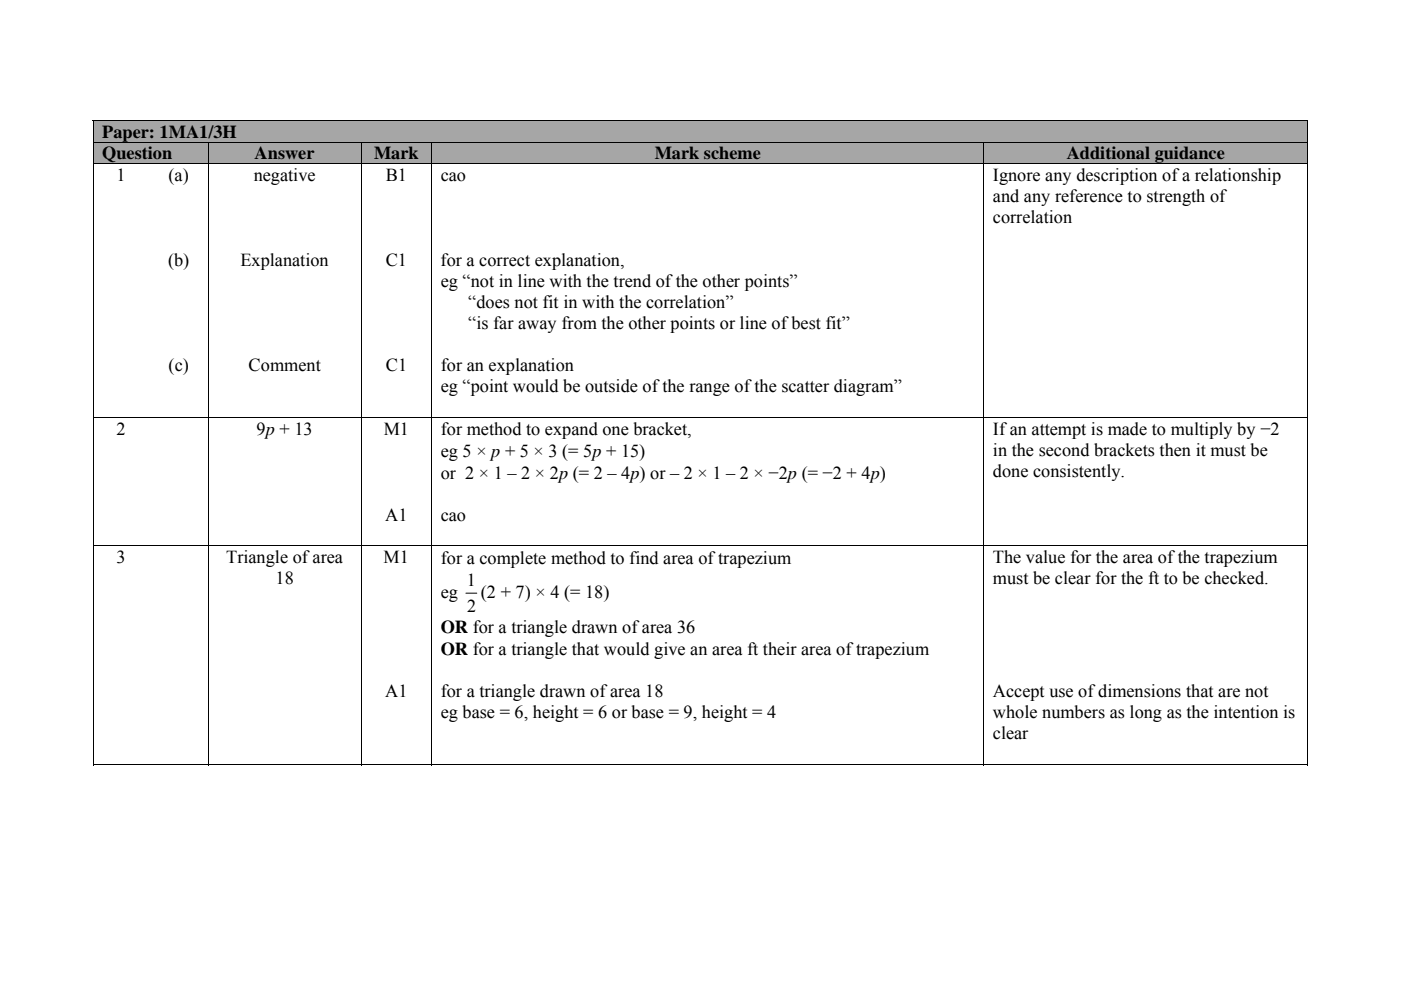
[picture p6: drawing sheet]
<svg xmlns="http://www.w3.org/2000/svg" width="297mm" height="210mm" viewBox="0 0 297 210" stroke-linecap="round" stroke-linejoin="round" font-family="sans-serif">
<defs><g id="words">
<g font-size="3.9">
<text x="21.7" y="29.2">Paper: 1MA1/3H</text>
<text x="21.7" y="33.8">Question</text>
<text x="54" y="33.8">Answer</text>
<text x="79.3" y="33.8">Mark</text>
<text x="138.8" y="33.8">Mark scheme</text>
<text x="226.2" y="33.8">Additional guidance</text>
<text x="24.7" y="38.5">1</text>
<text x="35.7" y="38.5">(a)</text>
<text x="53.8" y="38.5">negative</text>
<text x="81.8" y="38.5">B1</text>
<text x="93.4" y="38.5">cao</text>
<text x="210.5" y="38.5">Ignore any description of a relationship</text>
<text x="210.5" y="42.9">and any reference to strength of</text>
<text x="210.5" y="47.4">correlation</text>
<text x="35.6" y="56.3">(b)</text>
<text x="51" y="56.3">Explanation</text>
<text x="81.8" y="56.3">C1</text>
<text x="93.4" y="56.3">for a correct explanation,</text>
<text x="93.4" y="60.8">eg “not in line with the trend of the other points”</text>
<text x="99.3" y="65.2">“does not fit in with the correlation”</text>
<text x="99.3" y="69.7">“is far away from the other points or line of best fit”</text>
<text x="35.7" y="78.6">(c)</text>
<text x="52.7" y="78.6">Comment</text>
<text x="81.8" y="78.6">C1</text>
<text x="93.4" y="83.1">eg “point would be outside of the range of the scatter diagram”</text>
<text x="93.5" y="78.6">for an explanation</text>
<text x="24.7" y="92.2">2</text>
<text x="54.4" y="92.2">9p + 13</text>
<text x="81.4" y="92.2">M1</text>
<text x="93.4" y="92.3">for method to expand one bracket,</text>
<text x="210.5" y="92.2">If an attempt is made to multiply by −2</text>
<text x="93.4" y="96.9">eg 5 × p + 5 × 3 (= 5p + 15)</text>
<text x="93.4" y="101.5">or 2 × 1 – 2 × 2p (= 2 – 4p) or – 2 × 1 – 2 × −2p (= −2 + 4p)</text>
<text x="210.5" y="96.6">in the second brackets then it must be</text>
<text x="210.5" y="101.1">done consistently.</text>
<text x="81.7" y="110.4">A1</text>
<text x="93.4" y="110.4">cao</text>
<text x="24.7" y="119.5">3</text>
<text x="48" y="119.5">Triangle of area</text>
<text x="81.3" y="119.5">M1</text>
<text x="93.4" y="119.6">for a complete method to find area of trapezium</text>
<text x="210.5" y="119.5">The value for the area of the trapezium</text>
<text x="58.4" y="124">18</text>
<text x="210.5" y="124">must be clear for the ft to be checked.</text>
<text x="93.4" y="126.7">eg</text>
<text x="102" y="126.7">(2 + 7) × 4 (= 18)</text>
<text x="93.4" y="134.4">OR for a triangle drawn of area 36</text>
<text x="93.4" y="139">OR for a triangle that would give an area ft their area of trapezium</text>
<text x="81.7" y="147.9">A1</text>
<text x="93.4" y="147.9">for a triangle drawn of area 18</text>
<text x="210.5" y="147.9">Accept use of dimensions that are not</text>
<text x="93.4" y="152.3">eg base = 6, height = 6 or base = 9, height = 4</text>
<text x="210.5" y="152.3">whole numbers as long as the intention is</text>
<text x="210.5" y="156.8">clear</text>
</g>
<g font-size="3.8">
<text x="99" y="124.3">1</text>
<text x="99" y="129.8">2</text>
</g>
</g></defs>
<g fill="#a6a6a6">
<path d="M19.9 25.6h257.2v4.4h-257.2z"/>
<path d="M21.7 25.6h253.6v4.4h-253.6z"/>
</g>
<path d="M19.7 25.4h.2v.2h-.2zM277.2 25.4h.1v.2h-.1z" fill="#000"/>
<path d="M19.7 25.5h257.6M19.8 25.6v4.4M277.2 25.6v4.4" fill="none" stroke="#000" stroke-width=".21"/>
<g fill="#a6a6a6">
<path d="M19.9 30.2h24.2v4.5h-24.2z"/>
<path d="M21.7 30.2h20.5v4.5h-20.5z"/>
<path d="M44.2 30.2h32.3v4.5h-32.3z"/>
<path d="M46.1 30.2h28.6v4.5h-28.6z"/>
<path d="M76.6 30.2h14.9v4.5h-14.9z"/>
<path d="M78.5 30.2h11.1v4.5h-11.1z"/>
<path d="M91.6 30.2h116.9v4.5h-116.9z"/>
<path d="M93.4 30.2h113.3v4.5h-113.3z"/>
<path d="M208.7 30.2h68.4v4.5h-68.4z"/>
<path d="M210.5 30.2h64.8v4.5h-64.8z"/>
</g>
<g fill="none" stroke="#000" stroke-width=".21">
<path d="M19.8 30.2v4.5M19.8 34.8v53.6M44.2 30.2v4.5M44.2 34.8v53.6M76.6 30.2v4.5M76.6 34.8v53.6M91.5 30.2v4.5M91.5 34.8v53.6M208.6 30.2v4.5M208.6 34.8v53.6M277.2 30.1h-257.5M277.2 34.8h-257.5"/>
<path d="M277.2 30.2v4.5M277.2 34.8v53.6M19.8 88.6v27.1M44.2 88.6v27.1M76.6 88.6v27.1M91.5 88.6v27.1M208.6 88.6v27.1M277.2 88.5h-257.5M277.2 88.6v27.1M19.7 115.8h257.5M19.8 115.9v46.4M44.2 115.9v46.4"/>
<path d="M76.6 115.9v46.4M91.5 115.9v46.4M208.6 115.9v46.4M277.2 115.9v46.4M98.8 125.8h2.3M19.7 162.2h24.4M44.2 162.2h32.3M76.6 162.2h14.9M91.6 162.2h116.9M208.7 162.2h68.5"/>
</g>
<path d="M277.2 30h.1v.2h-.1zM277.2 34.7h.1v.1h-.1zM277.2 88.4h.1v.2h-.1zM277.2 115.7h.1v.2h-.1zM277.2 162.1h.1v.2h-.1z" fill="#000"/>
<use href="#words"/>
</svg>
